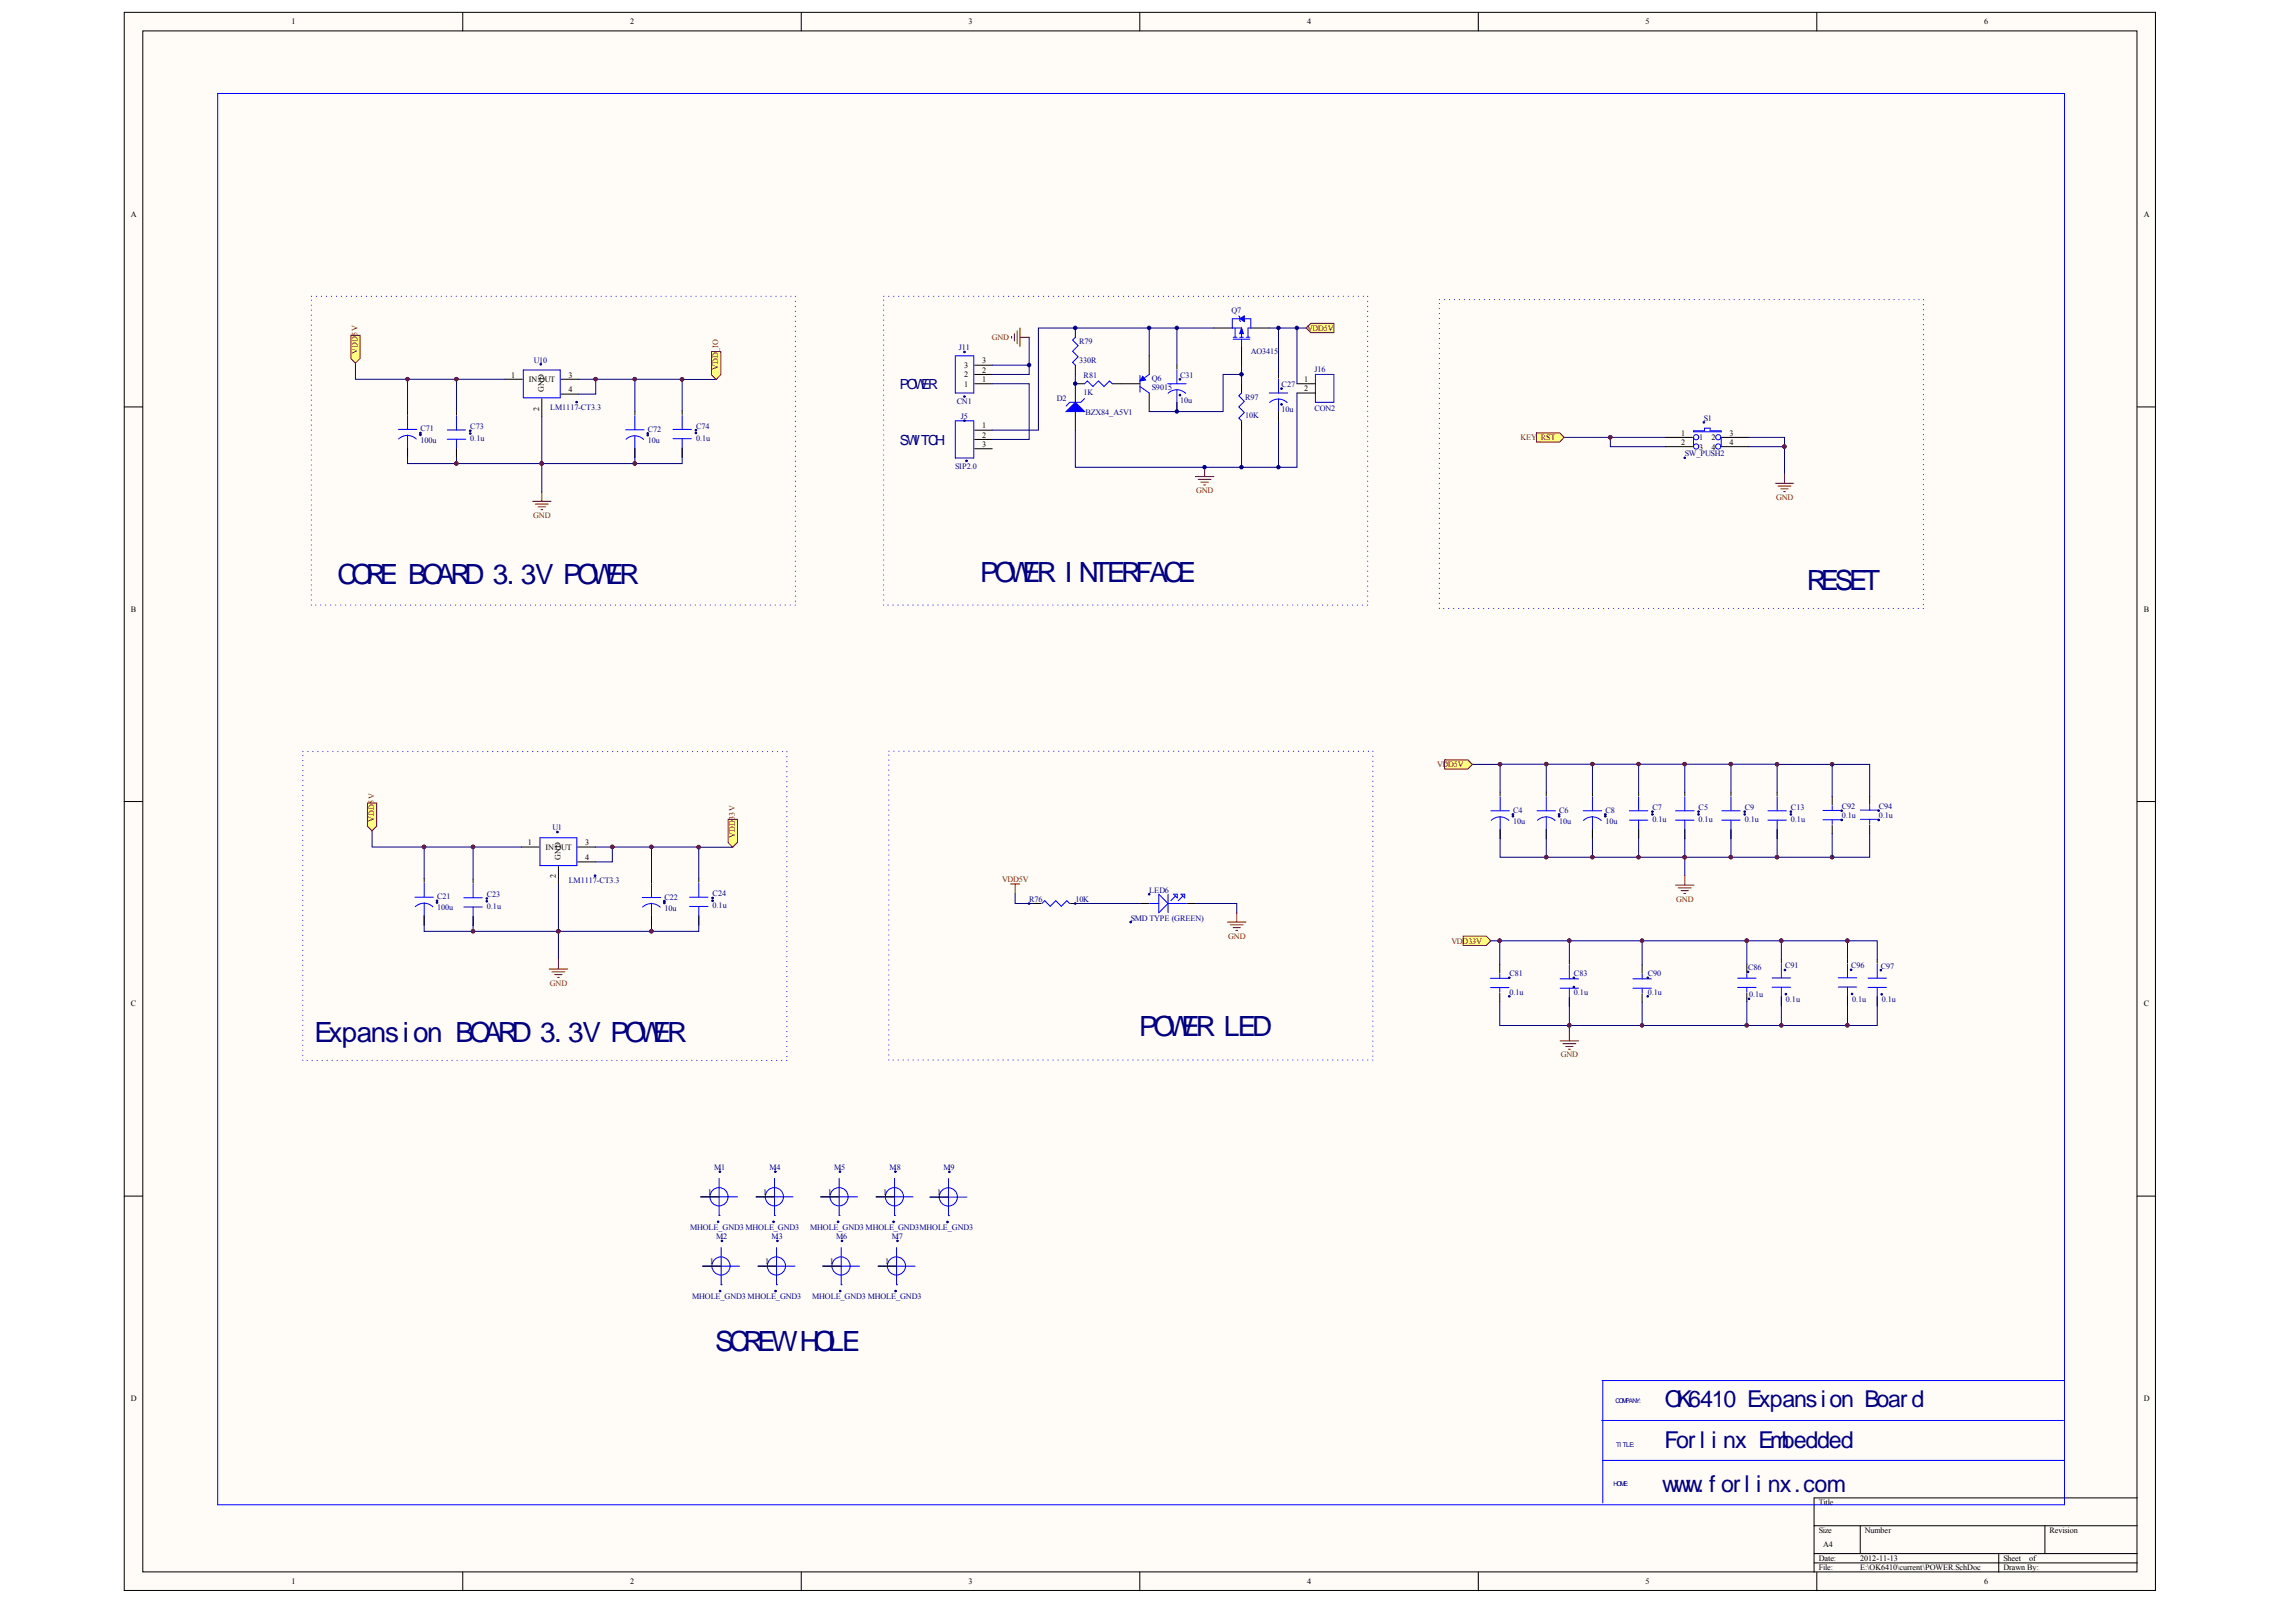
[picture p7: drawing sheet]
<svg xmlns="http://www.w3.org/2000/svg" width="289mm" height="202mm" viewBox="0 0 289 202" stroke-linecap="round" stroke-linejoin="round" font-family="sans-serif">
<defs><g id="words">
<g font-size="3.5" fill="#000080">
<text x="42.5" y="73.5">CORE BOARD 3. 3V POWER</text>
<text x="123.4" y="73.3">POWER I NTERFACE</text>
<text x="227.4" y="74.3">RESET</text>
<text x="39.6" y="131.1">Expansion BOARD 3. 3V POWER</text>
<text x="143.4" y="130.4">POWER LED</text>
<text x="90" y="170">SCREWHOLE</text>
</g>
<g font-size="2.9" fill="#000080">
<text x="209.6" y="177">OK6410 Expansion Boar d</text>
<text x="209.5" y="182.3">For l i nx Embedded</text>
<text x="209.3" y="187.8">www. f or l i nx.com</text>
</g>
<g font-size="1.8" fill="#000080">
<text x="113.3" y="49">POWER</text>
<text x="113.3" y="56">SWI TCH</text>
</g>
<g font-size="1">
<text x="36.7" y="3.1">1</text>
<text x="79.3" y="3.1">2</text>
<text x="121.9" y="3.1">3</text>
<text x="164.6" y="3.1">4</text>
<text x="207.2" y="3.1">5</text>
<text x="249.8" y="3.1">6</text>
<text x="16.5" y="27.3">A</text>
<text x="269.9" y="27.3">A</text>
<text x="64.3" y="47.5">1</text>
<text x="71.6" y="47.5">3</text>
<text x="121.4" y="46.3">3</text>
<text x="121.4" y="47.5">2</text>
<text x="123.6" y="45.7">3</text>
<text x="123.6" y="46.9">2</text>
<text x="66.6" y="48.1">IN OUT</text>
<text x="67.9" y="51.7" transform="rotate(-90 67.9 51.7)">2</text>
<text x="68.5" y="49.4" transform="rotate(-90 68.5 49.4)">GND</text>
<text x="71.6" y="49.4">4</text>
<text x="121.4" y="48.7">1</text>
<text x="123.6" y="48.1">1</text>
<text x="123.6" y="53.9">1</text>
<text x="164.2" y="48.1">1</text>
<text x="164.2" y="49.3">2</text>
<text x="123.6" y="55.1">2</text>
<text x="123.6" y="56.3">3</text>
<text x="211.7" y="54.8">1</text>
<text x="211.7" y="56">2</text>
<text x="213.9" y="55.4">1</text>
<text x="213.9" y="56.6">3</text>
<text x="215.5" y="55.4">2</text>
<text x="215.5" y="56.6">4</text>
<text x="217.7" y="54.8">3</text>
<text x="217.7" y="56">4</text>
<text x="16.5" y="77">B</text>
<text x="269.9" y="77">B</text>
<text x="66.4" y="106.4">1</text>
<text x="68.7" y="107">IN OUT</text>
<text x="73.7" y="106.4">3</text>
<text x="70" y="110.6" transform="rotate(-90 70 110.6)">2</text>
<text x="70.6" y="108.3" transform="rotate(-90 70.6 108.3)">GND</text>
<text x="73.7" y="108.3">4</text>
<text x="16.5" y="126.6">C</text>
<text x="269.9" y="126.6">C</text>
<text x="89.1" y="150.4">1</text>
<text x="96.1" y="150.4">1</text>
<text x="104.2" y="150.4">1</text>
<text x="111.2" y="150.4">1</text>
<text x="118" y="150.5">1</text>
<text x="89.4" y="159.1">1</text>
<text x="96.3" y="159.1">1</text>
<text x="104.5" y="159.1">1</text>
<text x="111.4" y="159.1">1</text>
<text x="16.5" y="176.3">D</text>
<text x="269.9" y="176.3">D</text>
<text x="229" y="189.5">Title</text>
<text x="229" y="193">Size</text>
<text x="229" y="196.5">Date:</text>
<text x="229" y="197.6">File:</text>
<text x="229.5" y="194.7">A4</text>
<text x="234.2" y="196.5">2012-11-13</text>
<text x="234.2" y="197.6">E:\OK6410\current\POWER.SchDoc</text>
<text x="234.8" y="193">Number</text>
<text x="252.2" y="196.5">Sheet</text>
<text x="252.2" y="197.6">Drawn By:</text>
<text x="255.5" y="196.5">of</text>
<text x="258" y="193">Revision</text>
<text x="36.7" y="199.4">1</text>
<text x="79.3" y="199.4">2</text>
<text x="121.9" y="199.4">3</text>
<text x="164.6" y="199.4">4</text>
<text x="207.2" y="199.4">5</text>
<text x="249.8" y="199.4">6</text>
</g>
<g font-size="1" fill="#000080">
<text x="155" y="39.4">Q7</text>
<text x="67.2" y="45.7">U10</text>
<text x="120.7" y="44.1">J11</text>
<text x="135.8" y="45.6">330R</text>
<text x="135.8" y="43.3">R79</text>
<text x="136.4" y="47.6">R81</text>
<text x="145" y="48">Q6</text>
<text x="148.6" y="47.5">C31</text>
<text x="157.5" y="44.6">AO3415</text>
<text x="165.5" y="46.8">J16</text>
<text x="69.3" y="51.6">LM1117-CT3.3</text>
<text x="87.6" y="53.9">C74</text>
<text x="120.4" y="50.9">CN1</text>
<text x="121" y="52.8">J5</text>
<text x="133.1" y="50.4">D2</text>
<text x="136.4" y="49.7">1K</text>
<text x="136.7" y="52.2">BZX84_A5V1</text>
<text x="145" y="49.1">S9015</text>
<text x="148.6" y="50.7">10u</text>
<text x="156.8" y="52.6">10K</text>
<text x="156.8" y="50.3">R97</text>
<text x="161.3" y="51.9">10u</text>
<text x="161.3" y="48.7">C27</text>
<text x="165.5" y="51.7">CON2</text>
<text x="214.5" y="53">S1</text>
<text x="52.9" y="55.7">100u</text>
<text x="52.9" y="54.3">C71</text>
<text x="59.2" y="55.5">0.1u</text>
<text x="59.2" y="54">C73</text>
<text x="81.6" y="55.7">10u</text>
<text x="81.6" y="54.3">C72</text>
<text x="87.6" y="55.5">0.1u</text>
<text x="120.3" y="59">SIP2.0</text>
<text x="212.1" y="57.4">SW_PUSH2</text>
<text x="208" y="102">C7</text>
<text x="213.8" y="102">C5</text>
<text x="219.7" y="102">C9</text>
<text x="225.5" y="102">C13</text>
<text x="231.9" y="101.8">C92</text>
<text x="236.5" y="101.8">C94</text>
<text x="69.5" y="104.5">U1</text>
<text x="190.5" y="103.7">10u</text>
<text x="190.5" y="102.3">C4</text>
<text x="196.3" y="103.7">10u</text>
<text x="196.3" y="102.3">C6</text>
<text x="202.1" y="103.7">10u</text>
<text x="202.1" y="102.3">C8</text>
<text x="208" y="103.5">0.1u</text>
<text x="213.8" y="103.5">0.1u</text>
<text x="219.7" y="103.5">0.1u</text>
<text x="225.5" y="103.5">0.1u</text>
<text x="231.9" y="103">0.1u</text>
<text x="236.5" y="103">0.1u</text>
<text x="55" y="113.2">C21</text>
<text x="61.3" y="112.9">C23</text>
<text x="71.6" y="111.2">LM1117-CT3.3</text>
<text x="83.6" y="113.2">C22</text>
<text x="89.7" y="112.8">C24</text>
<text x="129.6" y="113.5">R76</text>
<text x="135.4" y="113.5">10K</text>
<text x="144.7" y="112.4">LED6</text>
<text x="55" y="114.6">100u</text>
<text x="61.3" y="114.4">0.1u</text>
<text x="83.6" y="114.6">10u</text>
<text x="89.7" y="114.3">0.1u</text>
<text x="142.4" y="115.9">SMD TYPE (GREEN)</text>
<text x="190" y="125.2">0.1u</text>
<text x="190" y="122.9">C81</text>
<text x="198.2" y="125.2">0.1u</text>
<text x="198.2" y="122.9">C83</text>
<text x="207.5" y="125.2">0.1u</text>
<text x="207.5" y="122.9">C90</text>
<text x="220.1" y="122.1">C86</text>
<text x="220.2" y="125.5">0.1u</text>
<text x="224.7" y="121.9">C91</text>
<text x="233.1" y="121.9">C96</text>
<text x="236.8" y="121.9">C97</text>
<text x="224.8" y="126.1">0.1u</text>
<text x="233.2" y="126.1">0.1u</text>
<text x="236.9" y="126.1">0.1u</text>
<text x="89.9" y="147.3">M1</text>
<text x="96.9" y="147.3">M4</text>
<text x="105" y="147.3">M5</text>
<text x="112" y="147.3">M8</text>
<text x="118.8" y="147.3">M9</text>
<text x="86.9" y="154.8">MHOLE_GND3 MHOLE_GND3</text>
<text x="90.2" y="156">M2</text>
<text x="97.1" y="156">M3</text>
<text x="102" y="154.8">MHOLE_GND3 MHOLE_GND3MHOLE_GND3</text>
<text x="105.3" y="156">M6</text>
<text x="112.3" y="156">M7</text>
<text x="87.1" y="163.5">MHOLE_GND3 MHOLE_GND3</text>
<text x="102.3" y="163.5">MHOLE_GND3 MHOLE_GND3</text>
</g>
<g font-size="1" fill="#800000">
<text x="164.5" y="41.7">VDD5V</text>
<text x="45" y="44.5" transform="rotate(-90 45 44.5)">VDD5V</text>
<text x="90.4" y="46.6" transform="rotate(-90 90.4 46.6)">VDD_IO</text>
<text x="124.9" y="42.8">GND</text>
<text x="191.4" y="55.4">KEY_RST</text>
<text x="67.1" y="65.2">GND</text>
<text x="150.6" y="62.1">GND</text>
<text x="223.6" y="62.9">GND</text>
<text x="180.9" y="96.6">VDD5V</text>
<text x="47.1" y="103.4" transform="rotate(-90 47.1 103.4)">VDD5V</text>
<text x="92.5" y="105.5" transform="rotate(-90 92.5 105.5)">VDD33V</text>
<text x="126.2" y="111">VDD5V</text>
<text x="211" y="113.5">GND</text>
<text x="154.6" y="118.1">GND</text>
<text x="182.7" y="118.8">VDD33V</text>
<text x="69.2" y="124.1">GND</text>
<text x="196.5" y="133.1">GND</text>
</g>
<g font-size=".8" fill="#000080">
<text x="203.4" y="176.6">COMPANY:</text>
<text x="203.5" y="182.1">TI TLE:</text>
<text x="203.1" y="187">HOME:</text>
</g>
</g></defs>
<g fill="#fffcf8" stroke="#000" stroke-width=".13">
<path d="M15.6 1.6h255.8v198.6h-255.8z"/>
<path d="M18 3.9h251v193.9h-251z"/>
</g>
<g fill="none" stroke="#000" stroke-width=".13">
<path d="M58.3 1.6v2.3M100.9 1.6v2.3M143.5 1.6v2.3M186.1 1.6v2.3M228.7 1.6v2.3M15.6 51.2h2.4M51.3 51.7v.5M51.3 56.4v1.2M57.5 51.8v.4M57.5 56.5v1.1M63.6 47.7h2.2M68.2 50.2v2.2"/>
<path d="M70.7 47.7h2.2M70.7 49.6h2.2M79.9 51.8v.4M79.9 56.4v1.2M85.9 51.7v.5M85.9 56.4v1.2M122.7 46h2.2M122.7 47.1h2.2M122.7 48.3h2.2M122.7 54.1h2.2M122.7 55.3h2.2M122.7 56.5h2.2"/>
<path d="M161 47.1v.5M161 51.8v1.2M209.7 55.1h3.4M209.7 56.2h3.4M216.8 55.1h3.4M216.8 56.2h3.4M269.1 51.2h2.3M188.9 99.7v.5M194.7 99.7v.5M200.5 99.7v.5M206.3 99.7v.5M212.1 99.7v.5"/>
<path d="M217.9 99.7v.5M223.7 99.7v.5M15.6 100.9h2.4M53.4 110.6v.5M53.4 115.3v1.1M59.6 110.7v.4M59.6 115.3v1.2M65.7 106.6h2.2M70.3 109.1v2.2M72.7 106.6h2.3M72.7 108.5h2.3M82 110.6v.5"/>
<path d="M82 115.3v1.2M88 110.6v.5M88 115.3v1.1M130 113.7h1.1M134.8 113.7h1M143.6 113.7h1M149.5 113.7h1M188.9 104.4v1.2M194.7 104.4v1.2M200.5 104.4v1.2M206.3 104.4v1.2M212.1 104.4v1.2"/>
<path d="M217.9 104.4v1.2M223.7 104.4v1.2M230.7 100.3v1M230.7 103.9v1M235.4 100.2v1.1M235.4 103.8v1.1M269.1 100.9h2.3M188.8 121.4v1M188.8 125v1.1M197.6 120.9v.4M197.6 125.5v1.2M206.7 121.5v1"/>
<path d="M206.7 125.1v1M219.9 121.4v1M219.9 125v1M224.3 120.8v.4M224.3 125.4v1.2M232.6 120.7v.5M232.6 125.4v1.2M236.3 120.8v.4M236.3 125.5v1.1M15.6 150.6h2.4M88.2 150.6h2.3M88.5 159.4h2.3"/>
<path d="M95.2 150.6h2.3M95.4 159.4h2.4M103.3 150.6h2.3M103.6 159.4h2.3M110.3 150.6h2.3M110.5 159.4h2.4M117.1 150.7h2.3M269.1 150.6h2.3M58.3 197.9v2.3M100.9 197.9v2.3M143.5 197.9v2.3M186.1 197.9v2.3"/>
<path d="M228.4 192h40.7M228.4 195.5h40.7M228.4 196.7h40.7M228.7 197.9v2.3M234.2 192v3.5M251.6 195.5v2.4M257.4 192v3.5M269.1 188.5h-40.7v9.4"/>
</g>
<g fill="#000080" stroke="#000080" stroke-width=".13">
<circle cx="51.3" cy="47.7" r=".21"/>
<circle cx="53.4" cy="106.6" r=".22"/>
<circle cx="57.4" cy="58.3" r=".22"/>
<circle cx="57.5" cy="47.7" r=".21"/>
<circle cx="59.5" cy="117.2" r=".21"/>
<circle cx="59.5" cy="106.6" r=".21"/>
<circle cx="68.2" cy="58.3" r=".22"/>
<circle cx="70.3" cy="117.2" r=".22"/>
<circle cx="75" cy="47.7" r=".21"/>
<circle cx="77.1" cy="106.6" r=".21"/>
<circle cx="79.9" cy="58.3" r=".22"/>
<circle cx="79.9" cy="47.7" r=".21"/>
<circle cx="82" cy="117.2" r=".22"/>
<circle cx="82" cy="106.6" r=".22"/>
<circle cx="85.9" cy="47.7" r=".22"/>
<circle cx="88" cy="106.6" r=".22"/>
<circle cx="188.8" cy="118.4" r=".22"/>
<circle cx="188.8" cy="96.2" r=".21"/>
<circle cx="194.7" cy="107.9" r=".21"/>
<circle cx="194.7" cy="96.2" r=".21"/>
<circle cx="197.6" cy="129.1" r=".21"/>
<circle cx="197.6" cy="118.4" r=".21"/>
<circle cx="200.5" cy="107.9" r=".21"/>
<circle cx="200.5" cy="96.2" r=".21"/>
<circle cx="202.7" cy="55" r=".22"/>
<circle cx="206.3" cy="107.9" r=".21"/>
<circle cx="206.3" cy="96.2" r=".21"/>
<circle cx="206.7" cy="129.1" r=".21"/>
<circle cx="206.7" cy="118.4" r=".21"/>
<circle cx="212.1" cy="107.9" r=".22"/>
<circle cx="212.1" cy="96.2" r=".21"/>
<circle cx="217.9" cy="107.9" r=".22"/>
<circle cx="217.9" cy="96.2" r=".21"/>
<circle cx="219.9" cy="129" r=".21"/>
<circle cx="219.9" cy="118.4" r=".22"/>
<circle cx="223.7" cy="107.9" r=".22"/>
<circle cx="223.7" cy="96.2" r=".21"/>
<circle cx="224.3" cy="129.1" r=".21"/>
<circle cx="224.2" cy="118.4" r=".21"/>
<circle cx="224.6" cy="56.2" r=".22"/>
<circle cx="230.6" cy="107.9" r=".21"/>
<circle cx="230.6" cy="96.2" r=".21"/>
<circle cx="232.6" cy="129" r=".21"/>
<circle cx="232.6" cy="118.4" r=".22"/>
<circle cx="52.9" cy="54.7" r=".1"/>
<circle cx="52.9" cy="54.5" r=".1"/>
<circle cx="81.5" cy="54.8" r=".1"/>
<circle cx="81.5" cy="54.5" r=".1"/>
<circle cx="59.2" cy="54.6" r=".1"/>
<circle cx="59.2" cy="54.2" r=".1"/>
<circle cx="87.6" cy="54.5" r=".1"/>
<circle cx="87.6" cy="54.1" r=".1"/>
<circle cx="68.1" cy="45.9" r=".1"/>
<circle cx="72.6" cy="50.6" r=".1"/>
<circle cx="121.4" cy="44.3" r=".1"/>
<circle cx="121.4" cy="49.9" r=".1"/>
<circle cx="190.5" cy="102.7" r=".1"/>
<circle cx="190.5" cy="102.5" r=".1"/>
<circle cx="213.8" cy="102.5" r=".1"/>
<circle cx="213.8" cy="102.2" r=".1"/>
<circle cx="196.3" cy="102.7" r=".1"/>
<circle cx="196.3" cy="102.5" r=".1"/>
<circle cx="208" cy="102.5" r=".1"/>
<circle cx="208" cy="102.2" r=".1"/>
<circle cx="202.1" cy="102.7" r=".1"/>
<circle cx="202.1" cy="102.5" r=".1"/>
<circle cx="219.6" cy="102.5" r=".1"/>
<circle cx="219.6" cy="102.2" r=".1"/>
<circle cx="225.5" cy="102.5" r=".1"/>
<circle cx="225.5" cy="102.2" r=".1"/>
<circle cx="55" cy="113.6" r=".1"/>
<circle cx="55" cy="113.4" r=".1"/>
<circle cx="83.6" cy="113.7" r=".1"/>
<circle cx="83.6" cy="113.4" r=".1"/>
<circle cx="61.3" cy="113.4" r=".1"/>
<circle cx="61.3" cy="113.1" r=".1"/>
<circle cx="89.7" cy="113.4" r=".1"/>
<circle cx="89.7" cy="113" r=".1"/>
<circle cx="70.2" cy="104.7" r=".1"/>
<circle cx="74.9" cy="110.2" r=".1"/>
<circle cx="135.4" cy="113.7" r=".1"/>
<circle cx="129.5" cy="113.7" r=".1"/>
<circle cx="214.5" cy="53.2" r=".1"/>
<circle cx="212.1" cy="57.6" r=".09"/>
<circle cx="90.6" cy="147.5" r=".1"/>
<circle cx="90.4" cy="153.8" r=".1"/>
<circle cx="90.9" cy="156.2" r=".1"/>
<circle cx="90.7" cy="162.5" r=".1"/>
<circle cx="97.6" cy="147.5" r=".1"/>
<circle cx="97.4" cy="153.8" r=".1"/>
<circle cx="105.7" cy="147.5" r=".1"/>
<circle cx="105.5" cy="153.8" r=".1"/>
<circle cx="97.9" cy="156.2" r=".09"/>
<circle cx="97.6" cy="162.5" r=".1"/>
<circle cx="106" cy="156.2" r=".1"/>
<circle cx="105.8" cy="162.5" r=".09"/>
<circle cx="113" cy="156.2" r=".09"/>
<circle cx="112.7" cy="162.5" r=".1"/>
<circle cx="112.7" cy="147.5" r=".1"/>
<circle cx="112.5" cy="153.8" r=".1"/>
<circle cx="119.5" cy="147.5" r=".1"/>
<circle cx="119.3" cy="153.8" r=".1"/>
<circle cx="142.3" cy="116.1" r=".1"/>
<circle cx="144.7" cy="112.6" r=".1"/>
<circle cx="161.3" cy="50.9" r=".1"/>
<circle cx="161.3" cy="48.9" r=".1"/>
<circle cx="121.4" cy="52.9" r=".1"/>
<circle cx="121.7" cy="58" r=".1"/>
<circle cx="231.8" cy="103.2" r=".1"/>
<circle cx="231.8" cy="102" r=".1"/>
<circle cx="236.5" cy="103.2" r=".1"/>
<circle cx="236.5" cy="102" r=".1"/>
<circle cx="190" cy="125.4" r=".1"/>
<circle cx="190" cy="123.1" r=".1"/>
<circle cx="198.1" cy="124.2" r=".1"/>
<circle cx="198.1" cy="123.1" r=".1"/>
<circle cx="220.2" cy="125.7" r=".1"/>
<circle cx="220.1" cy="122.3" r=".1"/>
<circle cx="207.4" cy="125.4" r=".1"/>
<circle cx="207.4" cy="123.1" r=".1"/>
<circle cx="224.8" cy="125.1" r=".1"/>
<circle cx="224.7" cy="122.1" r=".1"/>
<circle cx="233.2" cy="125.1" r=".1"/>
<circle cx="233" cy="122.1" r=".1"/>
<circle cx="236.9" cy="125.2" r=".1"/>
<circle cx="236.8" cy="122.1" r=".1"/>
</g>
<g fill="none" stroke="#00f" stroke-width=".13" stroke-dasharray="0 .6">
<path d="M39.2 37.3h60.9M100.1 37.3v38.9M111.2 37.3h61M172.2 37.3v38.9M181.2 37.7h60.9M242.1 37.7v38.9M39.2 76.2v-38.9M100.1 76.2h-60.9M111.2 76.2v-38.9M172.2 76.2h-61M181.2 76.6v-38.9M242.1 76.6h-60.9"/>
<path d="M38.1 94.6h61M99.1 94.6v38.9M111.9 94.6h60.9M172.8 94.6v38.8M38.1 133.5v-38.9M99.1 133.5h-61M111.9 133.4v-38.8M172.8 133.4h-60.9"/>
</g>
<g fill="none" stroke="#00f" stroke-width=".13">
<path d="M27.4 11.8h232.5v177.6h-232.5zM50.1 54h2.4M50.2 55.2a1.61 1.61 0 0 1 2.2 .1M51.3 52.3v1.7M51.3 54.7v2.9M56.3 54.1h2.3M56.3 55.3h2.3M57.5 52.4v1.7M57.5 55.3v2.3M65.9 46.6h4.6v3.5h-4.6zM78.8 54.1h2.3M78.8 55.3a1.6 1.6 0 0 1 2.2 0"/>
<path d="M79.9 52.3v1.8M79.9 54.8v2.8M84.7 54h2.3M84.7 55.2h2.3M85.9 52.3v1.7M85.9 55.2v2.4M120.3 44.8h2.3v4.7h-2.3zM120.3 53h2.3v4.6h-2.3zM159.8 49.5h2.3M159.8 50.7a1.6 1.6 0 0 1 2.3 0M161 47.7v1.8M161 50.2v2.8"/>
<path d="M213.2 54.2h1.4v-.3h.7v.3h1.4v.2h-3.5zM213.2 55.1v1.1M216.7 55.1v1.1M52.2 112.9h2.4M52.3 114.1a1.6 1.6 0 0 1 2.2 0M53.4 111.2v1.7M53.4 113.6v2.8M58.4 113h2.3M58.4 114.2h2.3M59.6 111.2v1.8M59.6 114.2v2.3M68 105.4h4.6v3.6h-4.6z"/>
<path d="M80.9 113h2.3M80.9 114.2a1.6 1.6 0 0 1 2.2 0M82 111.2v1.8M82 113.7v2.8M86.8 112.9h2.3M86.8 114.1h2.3M88 111.2v1.7M88 114.1v2.3M131.2 113.7l.3-.3 .7 .7 .7-.7 .7 .7 .7-.7 .4 .3M144.7 113.7h1.2M145.9 112.6l1.2 1.1-1.2 1.2zM147.1 112.6v2.3"/>
<path d="M147.1 113.7h2.3M147.7 112.6h.5v.4zM148 112.8l-.6 .6M148.7 112.6h.4v.4zM148.9 112.8l-.6 .6M187.7 102.1h2.3M187.7 103.3a1.61 1.61 0 0 1 2.3 0M188.9 100.3v1.8M188.9 102.8v2.8M193.5 102.1h2.3M193.5 103.3a1.61 1.61 0 0 1 2.3 0M194.7 100.3v1.8"/>
<path d="M194.7 102.8v2.8M199.3 102.1h2.3M199.4 103.3a1.6 1.6 0 0 1 2.2 0M200.5 100.3v1.8M200.5 102.8v2.8M205.1 102.1h2.4M205.1 103.2h2.4M206.3 100.3v1.8M206.3 103.2v2.4M210.9 102.1h2.4M210.9 103.2h2.4M212.1 100.3v1.8"/>
<path d="M212.1 103.2v2.4M216.8 102.1h2.3M216.8 103.2h2.3M217.9 100.3v1.8M217.9 103.2v2.4M222.6 102.1h2.3M222.6 103.2h2.3M223.7 100.3v1.8M223.7 103.2v2.4M229.5 103.2h2.3M229.5 102h2.3M230.7 101.4v.6"/>
<path d="M230.7 103.2v.6M234.2 103.1h2.3M234.2 102h2.3M235.4 101.4v.6M235.4 103.1v.6M187.6 124.3h2.4M187.6 123.1h2.4M188.8 122.6v.5M188.8 124.3v.6M196.4 123.2h2.3M196.4 124.4h2.3M197.6 121.5v1.7"/>
<path d="M197.6 124.4v2.3M205.6 123.2h2.3M205.6 124.4h2.3M206.7 122.6v.6M206.7 124.4v.6M218.8 123.1h2.3M218.8 124.3h2.3M219.9 122.5v.6M219.9 124.3v.6M223.1 123.1h2.3M223.1 124.3h2.3M224.3 121.3v1.8"/>
<path d="M224.3 124.3v2.3M231.4 123.1h2.3M231.4 124.2h2.3M232.6 121.3v1.8M232.6 124.2v2.4M235.2 123.1h2.3M235.2 124.3h2.3M236.3 121.4v1.7M236.3 124.3v2.3M88.2 150.6h4.7M88.5 159.4h4.6M90.5 153h.1"/>
<path d="M90.5 147.1h.1M90.5 148.3v4.7M90.8 155.9h.1M90.8 157v4.7M95.2 150.6h4.6M95.4 159.4h4.7M97.5 153h.1M97.5 147.1h.1M97.5 148.3v4.7M97.8 155.9h.1M97.8 157v4.7M103.3 150.6h4.7"/>
<path d="M103.6 159.4h4.6M105.6 153h.1M105.6 147.1h.1M105.6 148.3v4.7M105.9 155.9h.1M105.9 157v4.7M110.3 150.6h4.6M110.5 159.4h4.7M112.6 153h.1M112.6 147.1h.1M112.6 148.3v4.7M112.9 155.9h.1"/>
<path d="M112.9 157v4.7M117.1 150.7h4.6M119.4 153h.1M119.4 147.2h.1M119.4 148.3v4.7M90.8 161.7h.1M97.8 161.7h.1M105.9 161.7h.1M112.9 161.7h.1M201.6 178.8h58.2M201.7 173.8h58.1M201.8 173.9v15.3"/>
<path d="M201.7 183.8h58.1"/>
<circle cx="213.5" cy="56.2" r=".33"/>
<circle cx="213.5" cy="55" r=".33"/>
<circle cx="216.3" cy="56.2" r=".33"/>
<circle cx="216.3" cy="55" r=".33"/>
<circle cx="90.5" cy="150.6" r="1.15"/>
<circle cx="90.8" cy="159.3" r="1.15"/>
<circle cx="97.5" cy="150.6" r="1.15"/>
<circle cx="97.7" cy="159.3" r="1.15"/>
<circle cx="105.6" cy="150.6" r="1.15"/>
<circle cx="105.9" cy="159.3" r="1.15"/>
<circle cx="112.6" cy="150.6" r="1.15"/>
<circle cx="112.9" cy="159.3" r="1.15"/>
<circle cx="119.4" cy="150.7" r="1.15"/>
</g>
<g fill="none" stroke="#000080" stroke-width=".13">
<path d="M44.7 45.7v2h6.6M51.3 57.6v.7h6.2M51.3 47.7h12.3M51.3 47.7v4M57.5 58.3h22.4M57.5 47.7v4.1M57.5 57.6v.7M68.2 52.4v9.5M72.9 47.7h7M75 47.7v1.9h-2.1M79.9 47.7l6 .1M79.9 47.7v4.1"/>
<path d="M79.9 57.6v.7M85.9 57.6v.7h-6M85.9 47.8v3.9M85.9 47.8h4.3M196.9 55.1h12.8M202.7 55.1v1.1h7M220.2 55.1h4.5v1.1M220.2 56.2h4.5M224.7 56.2v3.5M185.4 96.2h3.5M188.9 96.2v3.5M194.7 96.2h-5.8"/>
<path d="M194.7 96.2v3.5M194.7 96.2h23.2M200.5 96.2v3.5M206.3 96.2v3.5M212.1 96.2v3.5M217.9 96.2h5.8M217.9 96.2v3.5M223.7 96.2h11.7v4M223.7 96.2v3.5M46.8 104.6v2h6.6M53.4 116.4v.8h6.2M53.4 106.6h12.3"/>
<path d="M53.4 106.6v4M59.6 117.2h22.4M59.6 106.6v4.1M59.6 116.5v.7M70.3 111.3v9.5M75 106.6h7M77.1 106.6v1.9h-2.1M82 106.6h6M82 106.6v4M82 116.5v.7M88 116.4v.8h-6M88 106.6v4"/>
<path d="M88 106.6h4.2M127.8 112.4v1.3h2.2M135.8 113.7h7.8M150.5 113.7h5.2v1.2M187.7 118.4h44.9M188.8 118.4v3M188.9 105.6v2.3h5.8M194.7 105.6v2.3M197.6 118.4v2.5M200.5 105.6v2.3M206.3 105.6v2.3M206.7 118.4v3.1"/>
<path d="M212.1 105.6v4.6M217.9 105.6v2.3M219.9 118.4v3M223.7 105.6v2.3M224.3 118.4v2.4M232.6 118.4h3.7v2.4M232.6 118.4v2.3M235.4 104.9v3h-40.7M188.8 126.1v3h43.8M197.6 126.7v3.1M206.7 126.1v3M219.9 126v3.1"/>
<path d="M224.3 126.6v2.5M232.6 126.6v2.5M236.3 126.6v2.5h-3.7"/>
</g>
<g fill="#800000" stroke="#800000" stroke-width=".13">
<circle cx="79.9" cy="58.3" r=".22"/>
<circle cx="57.4" cy="58.3" r=".22"/>
<circle cx="68.2" cy="58.3" r=".22"/>
<circle cx="57.5" cy="47.7" r=".21"/>
<circle cx="79.9" cy="47.7" r=".21"/>
<circle cx="75" cy="47.7" r=".21"/>
<circle cx="85.9" cy="47.7" r=".22"/>
<circle cx="51.3" cy="47.7" r=".21"/>
<circle cx="82" cy="117.2" r=".22"/>
<circle cx="59.5" cy="117.2" r=".21"/>
<circle cx="70.3" cy="117.2" r=".22"/>
<circle cx="59.5" cy="106.6" r=".21"/>
<circle cx="82" cy="106.6" r=".22"/>
<circle cx="77.1" cy="106.6" r=".21"/>
<circle cx="88" cy="106.6" r=".22"/>
<circle cx="53.4" cy="106.6" r=".22"/>
<circle cx="202.7" cy="55" r=".22"/>
<circle cx="223.7" cy="96.2" r=".21"/>
<circle cx="230.6" cy="96.2" r=".21"/>
<circle cx="230.6" cy="107.9" r=".21"/>
<circle cx="223.7" cy="107.9" r=".22"/>
<circle cx="217.9" cy="107.9" r=".22"/>
<circle cx="212.1" cy="107.9" r=".22"/>
<circle cx="206.3" cy="107.9" r=".21"/>
<circle cx="200.5" cy="107.9" r=".21"/>
<circle cx="194.7" cy="107.9" r=".21"/>
<circle cx="194.7" cy="96.2" r=".21"/>
<circle cx="200.5" cy="96.2" r=".21"/>
<circle cx="206.3" cy="96.2" r=".21"/>
<circle cx="212.1" cy="96.2" r=".21"/>
<circle cx="217.9" cy="96.2" r=".21"/>
<circle cx="206.7" cy="129.1" r=".21"/>
<circle cx="219.9" cy="129" r=".21"/>
<circle cx="197.6" cy="129.1" r=".21"/>
<circle cx="224.3" cy="129.1" r=".21"/>
<circle cx="232.6" cy="129" r=".21"/>
<circle cx="197.6" cy="118.4" r=".21"/>
<circle cx="206.7" cy="118.4" r=".21"/>
<circle cx="219.9" cy="118.4" r=".22"/>
<circle cx="224.2" cy="118.4" r=".21"/>
<circle cx="232.6" cy="118.4" r=".22"/>
<circle cx="188.8" cy="118.4" r=".22"/>
<circle cx="224.6" cy="56.2" r=".22"/>
<circle cx="188.8" cy="96.2" r=".21"/>
</g>
<path d="M67 63.1h2.4M67.4 63.4h1.6M67.7 63.8h1M68.1 64.1h.2M68.2 61.9v1.2" fill="none" stroke="#800000" stroke-width=".13"/>
<g fill="#ffff80" stroke="#800000" stroke-width=".13">
<path d="M89.6 44.3h1.1v2.9l-.5 .6-.6-.6z" fill-rule="evenodd"/>
<path d="M44.2 42.2h1.1v2.9l-.6 .6-.5-.6z" fill-rule="evenodd"/>
</g>
<path d="M127.4 42.3v.3M127.7 42v.9M128.1 41.6v1.7M128.4 41.3v2.3M128.4 42.5h1.2" fill="none" stroke="#800000" stroke-width=".13"/>
<g fill="#ffff80" stroke="#800000" stroke-width=".13">
<path d="M165 40.7h2.9v1.2h-2.9l-.6-.6z" fill-rule="evenodd"/>
<path d="M181.9 95.6h2.9l.6 .6-.6 .6h-2.9z" fill-rule="evenodd"/>
</g>
<path d="M69.1 122h2.4M69.5 122.3h1.6M69.8 122.7h1M70.2 123h.2M70.3 120.8v1.2" fill="none" stroke="#800000" stroke-width=".13"/>
<g fill="#ffff80" stroke="#800000" stroke-width=".13">
<path d="M91.7 103.1h1.1v3l-.6 .5-.5-.5z" fill-rule="evenodd"/>
<path d="M46.3 101.1h1.1v2.9l-.6 .6-.5-.6z" fill-rule="evenodd"/>
</g>
<path d="M224.7 59.7v1.1M223.5 60.8h2.3M223.8 61.2h1.7M224.2 61.5h.9M224.5 61.9h.3M127.2 111.3h1.2M127.8 111.3v1.1M154.5 116.1h2.4M154.9 116.4h1.6M155.2 116.8h1M155.6 117.1h.2M155.7 114.9v1.2" fill="none" stroke="#800000" stroke-width=".13"/>
<path d="M193.4 54.5h2.9l.6 .6-.6 .5h-2.9z" fill-rule="evenodd" fill="#ffff80" stroke="#800000" stroke-width=".13"/>
<path d="M150.5 60h2.3M151.7 58.8v1.2M150.8 60.3h1.7M151.2 60.7h.9M151.5 61h.3M196.4 131h2.3M196.8 131.4h1.6M197.1 131.7h.9M197.5 132.1h.2M197.6 129.8v1.2" fill="none" stroke="#800000" stroke-width=".13"/>
<path d="M184.2 117.8h2.9l.6 .6-.6 .6h-2.9z" fill-rule="evenodd" fill="#ffff80" stroke="#800000" stroke-width=".13"/>
<path d="M210.9 111.4h2.4M211.3 111.8h1.6M211.6 112.1h1M212 112.5h.2M212.1 110.2v1.2" fill="none" stroke="#800000" stroke-width=".13"/>
<g fill="none" stroke="#000080" stroke-width=".13">
<path d="M124.9 48.3h4.7v7h-4.7M129.6 42.5v3.5h-4.7M129.6 46v1.1h-4.7M135.4 54.1v4.7h20.9v-4.7M135.4 47.1v1.2M144.7 41.3v3.5M148.2 41.3v4.7M152.8 41.3h-22.1v12.8h-5.8M156.3 47.1h-2.3v4.7h-9.3M156.3 46v2.3M159.8 41.3h3.5v7M161 41.3v5.8"/>
<path d="M161 53v5.8M163.3 49.5v9.3h-7M163.3 41.3h1.1M230.7 96.2v4.1M230.7 104.9v3"/>
</g>
<g fill="none" stroke="#000" stroke-width=".13">
<path d="M135.4 41.3v1.2M135.4 46v1.1M135.4 51.8v2.3M136.5 48.3h-1.1v2.3M140 48.3h3.5M144.7 44.8v2.3M144.7 49.5v2.3M148.2 46v.4M148.2 50.6v1.2M152.8 41.3h2.3M156.3 43.6v2.4M156.3 48.3v1.2"/>
<path d="M156.3 53v1.1M157.5 41.3h2.3M163.3 48.3h2.3M163.3 49.5h2.3"/>
</g>
<g fill="none" stroke="#00f" stroke-width=".13">
<path d="M156 39.8l.1 .1v.5l.1 .1M135.4 42.5l-.4 .3 .7 .7-.7 .7 .7 .7-.7 .7 .4 .4M136.5 50.2l-.4 .4h-1.4l-.5 .5M136.5 48.3l.4-.4 .7 .7 .7-.7 .7 .7 .7-.7 .3 .4M143.5 47.2v2.2M143.5 48.6l1.2 .9M144.7 47.1l-.8 .6M147 48.3h2.3M147.1 49.5a1.59 1.59 0 0 1 2.2 0M148.2 46.5v1.8M148.2 49v2.8M155.3 42.7h2"/>
<path d="M155.3 42.5h.4M155.5 41.3v1.2M156.1 40.1h-1v1.2h1.2v1.2M156.1 42.5h.4M156.3 49.5l-.3 .3 .7 .7-.7 .7 .7 .7-.7 .7 .3 .4M156.3 42.7v.9M156.7 40.1h.8v1.2h-.4v1.2M156.9 42.5h.4"/>
</g>
<g fill="#00f" stroke="#00f" stroke-width=".13">
<path d="M143.9 47.4l.3 .4-.7 .1z"/>
<path d="M135.4 50.6l1.1 1.2h-2.3z"/>
<path d="M156.3 41.3l.2 .7h-.4z"/>
<path d="M156.1 40.1l.6-.3v.7z"/>
</g>
<path d="M165.6 47.1h2.3v3.5h-2.3z" fill="none" stroke="#0000bf" stroke-width=".13"/>
<g fill="#000080" stroke="#000080" stroke-width=".13">
<circle cx="148.5" cy="49.7" r=".1"/>
<circle cx="148.5" cy="47.7" r=".1"/>
<circle cx="129.6" cy="45.9" r=".21"/>
<circle cx="135.4" cy="48.3" r=".22"/>
<circle cx="135.4" cy="41.3" r=".22"/>
<circle cx="144.7" cy="41.3" r=".22"/>
<circle cx="148.2" cy="51.8" r=".21"/>
<circle cx="148.2" cy="41.3" r=".21"/>
<circle cx="151.6" cy="58.8" r=".21"/>
<circle cx="156.3" cy="58.8" r=".22"/>
<circle cx="156.3" cy="47.1" r=".22"/>
<circle cx="160.9" cy="58.8" r=".21"/>
<circle cx="160.9" cy="41.3" r=".21"/>
<circle cx="163.3" cy="41.3" r=".21"/>
</g>
<use href="#words"/>
</svg>
